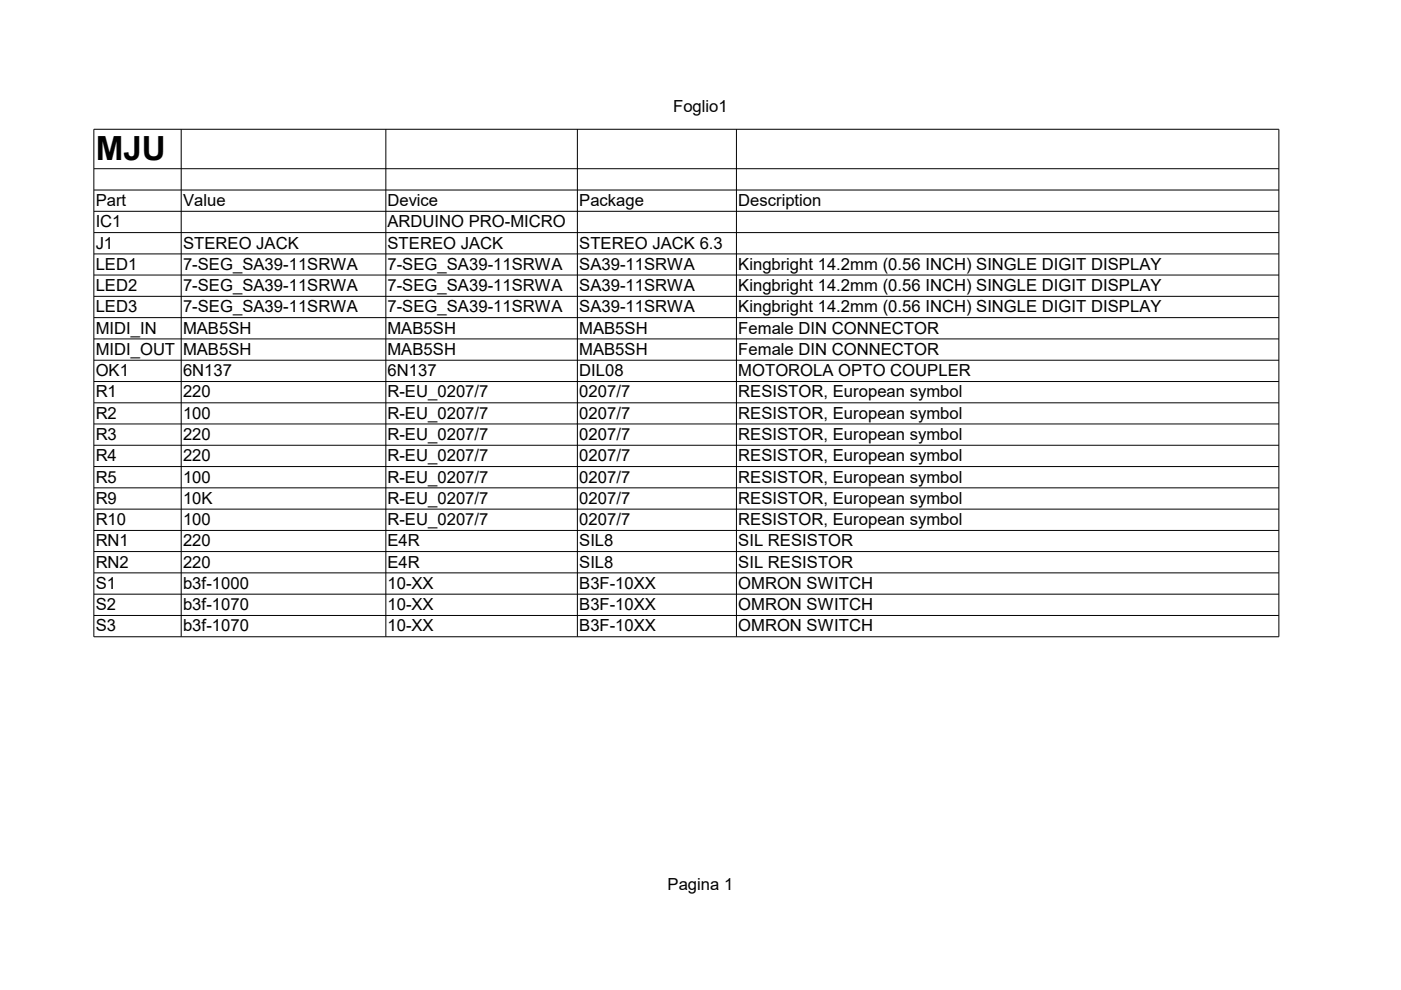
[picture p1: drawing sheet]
<svg xmlns="http://www.w3.org/2000/svg" width="297mm" height="210mm" viewBox="0 0 297 210" stroke-linecap="round" stroke-linejoin="round" font-family="sans-serif">
<defs><g id="words">
<text font-size="7.1" x="20.3" y="33.9">MJU</text>
<g font-size="3.5">
<text x="142.7" y="23.7">Foglio1</text>
<text x="20.3" y="43.7">Part</text>
<text x="38.8" y="43.7">Value</text>
<text x="82.2" y="43.7">Device</text>
<text x="122.8" y="43.7">Package</text>
<text x="156.5" y="43.7">Description</text>
<text x="20.3" y="48.2">IC1</text>
<text x="20.3" y="52.7">J1</text>
<text x="38.8" y="52.7">STEREO JACK</text>
<text x="82.2" y="48.2">ARDUINO PRO-MICRO</text>
<text x="82.2" y="52.7">STEREO JACK</text>
<text x="122.8" y="52.7">STEREO JACK 6.3</text>
<text x="20.3" y="57.2">LED1</text>
<text x="38.8" y="57.2">7-SEG_SA39-11SRWA</text>
<text x="82.2" y="57.2">7-SEG_SA39-11SRWA</text>
<text x="122.8" y="57.2">SA39-11SRWA</text>
<text x="156.5" y="57.2">Kingbright 14.2mm (0.56 INCH) SINGLE DIGIT DISPLAY</text>
<text x="20.3" y="61.7">LED2</text>
<text x="38.8" y="61.7">7-SEG_SA39-11SRWA</text>
<text x="82.2" y="61.7">7-SEG_SA39-11SRWA</text>
<text x="122.8" y="61.7">SA39-11SRWA</text>
<text x="156.5" y="61.7">Kingbright 14.2mm (0.56 INCH) SINGLE DIGIT DISPLAY</text>
<text x="20.3" y="66.2">LED3</text>
<text x="20.3" y="70.7">MIDI_IN</text>
<text x="38.8" y="66.2">7-SEG_SA39-11SRWA</text>
<text x="38.8" y="70.7">MAB5SH</text>
<text x="82.2" y="66.2">7-SEG_SA39-11SRWA</text>
<text x="82.2" y="70.7">MAB5SH</text>
<text x="122.8" y="66.2">SA39-11SRWA</text>
<text x="122.8" y="70.7">MAB5SH</text>
<text x="156.5" y="66.2">Kingbright 14.2mm (0.56 INCH) SINGLE DIGIT DISPLAY</text>
<text x="156.5" y="70.7">Female DIN CONNECTOR</text>
<text x="20.3" y="75.2">MIDI_OUT</text>
<text x="38.8" y="75.2">MAB5SH</text>
<text x="82.2" y="75.2">MAB5SH</text>
<text x="122.8" y="75.2">MAB5SH</text>
<text x="156.5" y="75.2">Female DIN CONNECTOR</text>
<text x="20.3" y="79.8">OK1</text>
<text x="38.8" y="79.8">6N137</text>
<text x="82.2" y="79.8">6N137</text>
<text x="122.8" y="79.8">DIL08</text>
<text x="156.5" y="79.8">MOTOROLA OPTO COUPLER</text>
<text x="20.3" y="84.3">R1</text>
<text x="20.3" y="88.8">R2</text>
<text x="38.8" y="84.3">220</text>
<text x="38.8" y="88.8">100</text>
<text x="82.2" y="84.3">R-EU_0207/7</text>
<text x="82.2" y="88.8">R-EU_0207/7</text>
<text x="122.8" y="84.3">0207/7</text>
<text x="122.8" y="88.8">0207/7</text>
<text x="156.5" y="84.3">RESISTOR, European symbol</text>
<text x="156.5" y="88.8">RESISTOR, European symbol</text>
<text x="20.3" y="93.3">R3</text>
<text x="38.8" y="93.3">220</text>
<text x="82.2" y="93.3">R-EU_0207/7</text>
<text x="122.8" y="93.3">0207/7</text>
<text x="156.5" y="93.3">RESISTOR, European symbol</text>
<text x="20.3" y="97.8">R4</text>
<text x="38.8" y="97.8">220</text>
<text x="82.2" y="97.8">R-EU_0207/7</text>
<text x="122.8" y="97.8">0207/7</text>
<text x="156.5" y="97.8">RESISTOR, European symbol</text>
<text x="20.3" y="102.3">R5</text>
<text x="20.3" y="106.8">R9</text>
<text x="38.8" y="102.3">100</text>
<text x="38.8" y="106.8">10K</text>
<text x="82.2" y="102.3">R-EU_0207/7</text>
<text x="82.2" y="106.8">R-EU_0207/7</text>
<text x="122.8" y="102.3">0207/7</text>
<text x="122.8" y="106.8">0207/7</text>
<text x="156.5" y="102.3">RESISTOR, European symbol</text>
<text x="156.5" y="106.8">RESISTOR, European symbol</text>
<text x="20.3" y="111.3">R10</text>
<text x="38.8" y="111.3">100</text>
<text x="82.2" y="111.3">R-EU_0207/7</text>
<text x="122.8" y="111.3">0207/7</text>
<text x="156.5" y="111.3">RESISTOR, European symbol</text>
<text x="20.3" y="115.9">RN1</text>
<text x="38.8" y="115.9">220</text>
<text x="82.2" y="115.9">E4R</text>
<text x="122.8" y="115.9">SIL8</text>
<text x="156.5" y="115.9">SIL RESISTOR</text>
<text x="20.3" y="120.3">RN2</text>
<text x="20.3" y="124.8">S1</text>
<text x="38.8" y="120.3">220</text>
<text x="38.8" y="124.8">b3f-1000</text>
<text x="82.2" y="120.3">E4R</text>
<text x="82.2" y="124.8">10-XX</text>
<text x="122.8" y="120.3">SIL8</text>
<text x="122.8" y="124.8">B3F-10XX</text>
<text x="156.5" y="120.3">SIL RESISTOR</text>
<text x="156.5" y="124.8">OMRON SWITCH</text>
<text x="20.3" y="129.4">S2</text>
<text x="38.8" y="129.4">b3f-1070</text>
<text x="82.2" y="129.4">10-XX</text>
<text x="122.8" y="129.4">B3F-10XX</text>
<text x="156.5" y="129.4">OMRON SWITCH</text>
<text x="20.3" y="133.9">S3</text>
<text x="38.8" y="133.9">b3f-1070</text>
<text x="82.2" y="133.9">10-XX</text>
<text x="122.8" y="133.9">B3F-10XX</text>
<text x="156.5" y="133.9">OMRON SWITCH</text>
<text x="141.5" y="188.7">Pagina 1</text>
</g>
</g></defs>
<g fill="none" stroke="#000" stroke-width=".21">
<path d="M19.9 27.4h251.2v107.6h-251.2zM19.9 35.8h251.2M38.4 27.4v107.6M81.8 27.4v107.6M122.4 27.4v107.6M156.1 27.4v107.6M19.9 40.3h251.2M19.9 44.8h251.2M19.9 49.3h251.2M19.9 53.8h251.2M19.9 58.3h251.2M19.9 62.8h251.2"/>
<path d="M19.9 67.3h251.2M19.9 71.9h251.2M19.9 76.4h251.2M19.9 80.9h251.2M19.9 85.4h251.2M19.9 89.9h251.2M19.9 94.4h251.2M19.9 98.9h251.2M19.9 103.4h251.2M19.9 108h251.2M19.9 112.5h251.2M19.9 116.9h251.2"/>
<path d="M19.9 121.5h251.2M19.9 126h251.2M19.9 130.5h251.2"/>
</g>
<use href="#words"/>
</svg>
